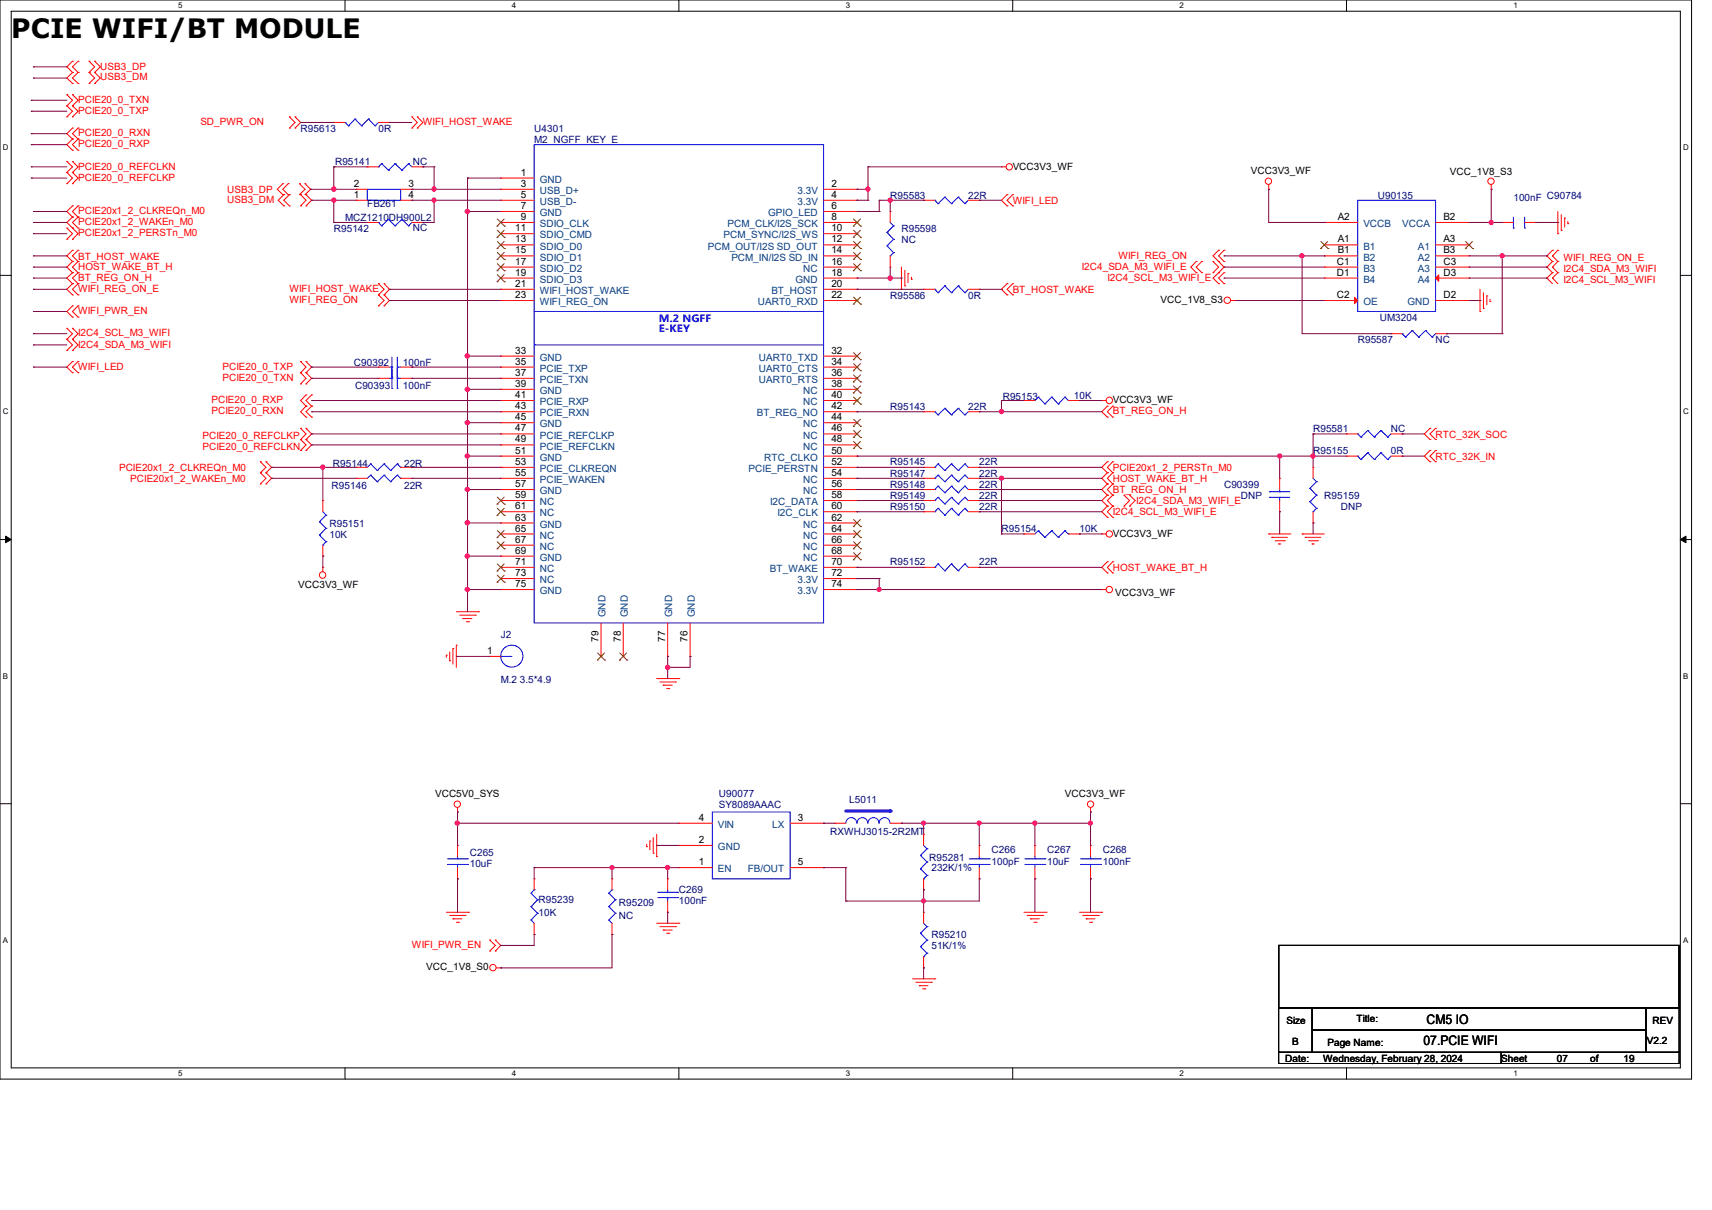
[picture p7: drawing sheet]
<svg xmlns="http://www.w3.org/2000/svg" width="297mm" height="210mm" viewBox="0 0 297 210" stroke-linecap="round" stroke-linejoin="round" font-family="sans-serif">
<defs><g id="words">
<text font-size="4.6" x="1.9" y="6.6">PCIE WIFI/BT MODULE</text>
<g font-size="2.3">
<text x="247.5" y="177.8">CM5 IIIO</text>
<text x="247.5" y="177.8">CM5 O</text>
<text x="246.9" y="181.4">07.PCIE WIFI</text>
</g>
<g font-size="1.7" fill="#f00">
<text x="13.5" y="17.8">PCIE20_0_TXN</text>
<text x="17.4" y="12.1">USB3_DP</text>
<text x="17.4" y="14">USB3_DM</text>
<text x="13.5" y="23.6">PCIE20_0_RXN</text>
<text x="13.5" y="19.8">PCIE20_0_TXP</text>
<text x="34.8" y="21.7">SD_PWR_ON</text>
<text x="73.4" y="21.7">WIFI_HOST_WAKE</text>
<text x="13.5" y="29.4">PCIE20_0_REFCLKN</text>
<text x="13.5" y="25.6">PCIE20_0_RXP</text>
<text x="13.5" y="31.4">PCIE20_0_REFCLKP</text>
<text x="39.4" y="33.5">USB3_DP</text>
<text x="39.4" y="35.2">USB3_DM</text>
<text x="175.7" y="35.4">WIFI_LED</text>
<text x="13.5" y="37.1">PCIE20x1_2_CLKREQn_M0</text>
<text x="13.5" y="39.1">PCIE20x1_2_WAKEn_M0</text>
<text x="13.5" y="41">PCIE20x1_2_PERSTn_M0</text>
<text x="13.5" y="46.8">HOST_WAKE_BT_H</text>
<text x="13.5" y="45">BT_HOST_WAKE</text>
<text x="187.7" y="46.8">I2C4_SDA_M3_WIFI_E</text>
<text x="194" y="44.9">WIFI_REG_ON</text>
<text x="271.2" y="45.3">WIFI_REG_ON_E</text>
<text x="271.2" y="47.2">I2C4_SDA_M3_WIFI</text>
<text x="13.5" y="48.7">BT_REG_ON_H</text>
<text x="13.5" y="50.7">WIFI_REG_ON_E</text>
<text x="50.2" y="52.6">WIFI_REG_ON</text>
<text x="50.2" y="50.7">WIFI_HOST_WAKE</text>
<text x="175.7" y="50.8">BT_HOST_WAKE</text>
<text x="192.1" y="48.7">I2C4_SCL_M3_WIFI_E</text>
<text x="271.2" y="49.1">I2C4_SCL_M3_WIFI</text>
<text x="13.5" y="54.5">WIFI_PWR_EN</text>
<text x="13.5" y="58.4">I2C4_SCL_M3_WIFI</text>
<text x="13.5" y="64.2">WIFI_LED</text>
<text x="13.5" y="60.3">I2C4_SDA_M3_WIFI</text>
<text x="38.6" y="64.2">PCIE20_0_TXP</text>
<text x="36.7" y="70">PCIE20_0_RXP</text>
<text x="36.7" y="71.9">PCIE20_0_RXN</text>
<text x="38.6" y="66.1">PCIE20_0_TXN</text>
<text x="193" y="71.9">BT_REG_ON_H</text>
<text x="35.1" y="76.2">PCIE20_0_REFCLKP</text>
<text x="249" y="75.9">RTC_32K_SOC</text>
<text x="20.7" y="81.7">PCIE20x1_2_CLKREQn_M0</text>
<text x="22.6" y="83.7">PCIE20x1_2_WAKEn_M0</text>
<text x="35.1" y="78.1">PCIE20_0_REFCLKN</text>
<text x="193" y="81.7">PCIE20x1_2_PERSTn_M0</text>
<text x="193" y="83.7">HOST_WAKE_BT_H</text>
<text x="249" y="79.8">RTC_32K_IN</text>
<text x="193" y="85.6">BT_REG_ON_H</text>
<text x="193" y="89.5">I2C4_SCL_M3_WIFI_E</text>
<text x="197.1" y="87.5">I2C4_SDA_M3_WIFI_E</text>
<text x="193" y="99.1">HOST_WAKE_BT_H</text>
<text x="71.5" y="164.5">WIFI_PWR_EN</text>
</g>
<g font-size="1.7" fill="#000080">
<text x="52.2" y="22.9">R95613</text>
<text x="65.7" y="22.9">0R</text>
<text x="92.7" y="22.9">U4301</text>
<text x="58.1" y="28.7">R95141</text>
<text x="71.6" y="28.7">NC</text>
<text x="92.7" y="24.8">M2_NGFF_KEY_E</text>
<text x="63.7" y="36">FB261</text>
<text x="154.4" y="34.5">R95583</text>
<text x="168" y="34.5">22R</text>
<text x="239" y="34.5">U90135</text>
<text x="262.6" y="34.8">100nF C90784</text>
<text x="57.9" y="40.2">R95142</text>
<text x="59.9" y="38.3">MCZ1210DH900L2</text>
<text x="71.6" y="40">NC</text>
<text x="156.4" y="40.2">R95598</text>
<text x="156.4" y="42.2">NC</text>
<text x="154.4" y="51.8">R95586</text>
<text x="168" y="51.8">0R</text>
<text x="235.5" y="59.5">R95587</text>
<text x="239.4" y="55.7">UM3204</text>
<text x="249" y="59.5">NC</text>
<text x="61.4" y="63.6">C90392</text>
<text x="69.9" y="63.6">100nF</text>
<text x="61.6" y="67.4">C90393</text>
<text x="69.9" y="67.4">100nF</text>
<text x="154.4" y="71.1">R95143</text>
<text x="168" y="71.1">22R</text>
<text x="173.9" y="69.4">R95153</text>
<text x="186.3" y="69.2">10K</text>
<text x="227.8" y="75">R95581</text>
<text x="241.3" y="75">NC</text>
<text x="57.7" y="81">R95144</text>
<text x="70.1" y="81">22R</text>
<text x="154.4" y="82.7">R95147</text>
<text x="154.4" y="80.8">R95145</text>
<text x="169.9" y="82.7">22R</text>
<text x="169.9" y="80.8">22R</text>
<text x="227.8" y="78.8">R95155</text>
<text x="241.3" y="78.8">0R</text>
<text x="57.5" y="84.8">R95146</text>
<text x="70.1" y="84.8">22R</text>
<text x="154.4" y="88.5">R95150</text>
<text x="154.4" y="84.6">R95148</text>
<text x="154.4" y="86.6">R95149</text>
<text x="169.9" y="88.5">22R</text>
<text x="169.9" y="84.6">22R</text>
<text x="169.9" y="86.6">22R</text>
<text x="212.3" y="84.6">C90399</text>
<text x="215.3" y="86.6">DNP</text>
<text x="229.7" y="86.6">R95159</text>
<text x="232.6" y="88.5">DNP</text>
<text x="57.1" y="91.4">R95151</text>
<text x="57.1" y="93.3">10K</text>
<text x="173.7" y="92.4">R95154</text>
<text x="187.3" y="92.4">10K</text>
<text x="154.4" y="98.1">R95152</text>
<text x="169.9" y="98.1">22R</text>
<text x="86.9" y="110.7">J2</text>
<text x="86.9" y="118.6">M.2</text>
<text x="90.2" y="118.6">3.5*4.9</text>
<text x="124.7" y="138.3">U90077</text>
<text x="124.7" y="140.2">SY8089AAAC</text>
<text x="147.3" y="139.4">L5011</text>
<text x="81.5" y="148.5">C265</text>
<text x="144" y="144.9">RXWHJ3015-2R2MT</text>
<text x="161.2" y="149.5">R95281</text>
<text x="172" y="148.1">C266</text>
<text x="181.7" y="148.1">C267</text>
<text x="191.3" y="148.1">C268</text>
<text x="81.5" y="150.5">10uF</text>
<text x="117.8" y="154.9">C269</text>
<text x="161.6" y="151.2">232K/1%</text>
<text x="172" y="150.1">100pF</text>
<text x="181.7" y="150.1">10uF</text>
<text x="191.3" y="150.1">100nF</text>
<text x="93.4" y="156.6">R95239</text>
<text x="93.4" y="159">10K</text>
<text x="107.4" y="157.2">R95209</text>
<text x="107.4" y="159.5">NC</text>
<text x="117.8" y="156.8">100nF</text>
<text x="161.6" y="162.8">R95210</text>
<text x="161.6" y="164.8">51K/1%</text>
</g>
<g font-size="1.7">
<text x="175.7" y="29.4">VCC3V3_WF</text>
<text x="61.4" y="34.3">1</text>
<text x="61.4" y="32.4">2</text>
<text x="70.9" y="32.4">3</text>
<text x="70.9" y="34.3">4</text>
<text x="90.3" y="30.5">1</text>
<text x="90.3" y="32.4">3</text>
<text x="90.3" y="34.3">5</text>
<text x="144.2" y="32.4">2</text>
<text x="144.2" y="34.3">4</text>
<text x="217" y="30.2">VCC3V3_WF</text>
<text x="251.5" y="30.4">VCC_1V8_S3</text>
<text x="89.4" y="40.1">11</text>
<text x="90.3" y="36.3">7</text>
<text x="90.3" y="38.2">9</text>
<text x="144.2" y="36.3">6</text>
<text x="144.2" y="38.2">8</text>
<text x="144.2" y="40.1">10</text>
<text x="232.1" y="38.2">A2</text>
<text x="250.4" y="38.2">B2</text>
<text x="89.4" y="42.1">13</text>
<text x="89.4" y="44">15</text>
<text x="89.4" y="45.9">17</text>
<text x="89.4" y="47.8">19</text>
<text x="144.2" y="42.1">12</text>
<text x="144.2" y="44">14</text>
<text x="144.2" y="45.9">16</text>
<text x="144.2" y="47.8">18</text>
<text x="231.9" y="45.9">C1</text>
<text x="231.9" y="47.8">D1</text>
<text x="232.1" y="44">B1</text>
<text x="232.1" y="42.1">A1</text>
<text x="250.4" y="44">B3</text>
<text x="250.4" y="45.9">C3</text>
<text x="250.4" y="47.8">D3</text>
<text x="250.4" y="42.1">A3</text>
<text x="89.4" y="49.8">21</text>
<text x="89.4" y="51.7">23</text>
<text x="144.2" y="49.8">20</text>
<text x="144.2" y="51.7">22</text>
<text x="201.3" y="52.6">VCC_1V8_S3</text>
<text x="231.9" y="51.7">C2</text>
<text x="250.4" y="51.7">D2</text>
<text x="89.4" y="65.2">37</text>
<text x="89.4" y="63.3">35</text>
<text x="89.4" y="61.4">33</text>
<text x="144.2" y="61.4">32</text>
<text x="144.2" y="63.3">34</text>
<text x="144.2" y="65.2">36</text>
<text x="89.4" y="67.1">39</text>
<text x="89.4" y="69.1">41</text>
<text x="89.4" y="71">43</text>
<text x="144.2" y="67.1">38</text>
<text x="144.2" y="69.1">40</text>
<text x="144.2" y="71">42</text>
<text x="193" y="70">VCC3V3_WF</text>
<text x="89.4" y="72.9">45</text>
<text x="89.4" y="74.9">47</text>
<text x="89.4" y="76.8">49</text>
<text x="144.2" y="72.9">44</text>
<text x="144.2" y="74.9">46</text>
<text x="144.2" y="76.8">48</text>
<text x="89.4" y="78.7">51</text>
<text x="89.4" y="80.7">53</text>
<text x="89.4" y="82.6">55</text>
<text x="144.2" y="78.7">50</text>
<text x="144.2" y="80.7">52</text>
<text x="144.2" y="82.6">54</text>
<text x="89.4" y="84.5">57</text>
<text x="89.4" y="88.4">61</text>
<text x="89.4" y="86.4">59</text>
<text x="144.2" y="84.5">56</text>
<text x="144.2" y="86.4">58</text>
<text x="144.2" y="88.4">60</text>
<text x="89.4" y="94.2">67</text>
<text x="89.4" y="92.2">65</text>
<text x="89.4" y="90.3">63</text>
<text x="144.2" y="94.2">66</text>
<text x="144.2" y="92.2">64</text>
<text x="144.2" y="90.3">62</text>
<text x="193" y="93.1">VCC3V3_WF</text>
<text x="89.4" y="96.1">69</text>
<text x="89.4" y="98">71</text>
<text x="89.4" y="101.9">75</text>
<text x="89.4" y="100">73</text>
<text x="144.2" y="96.1">68</text>
<text x="144.2" y="98">70</text>
<text x="144.2" y="100">72</text>
<text x="144.2" y="101.9">74</text>
<text x="51.7" y="102">VCC3V3_WF</text>
<text x="193.5" y="103.4">VCC3V3_WF</text>
<text x="84.5" y="113.5">1</text>
<text x="103.8" y="111.4" transform="rotate(-90 103.8 111.4)">79</text>
<text x="107.7" y="111.4" transform="rotate(-90 107.7 111.4)">78</text>
<text x="115.4" y="111.4" transform="rotate(-90 115.4 111.4)">77</text>
<text x="119.3" y="111.4" transform="rotate(-90 119.3 111.4)">76</text>
<text x="75.5" y="138.3">VCC5V0_SYS</text>
<text x="121.2" y="142.5">4</text>
<text x="138.4" y="142.5">3</text>
<text x="184.7" y="138.3">VCC3V3_WF</text>
<text x="121.2" y="146.3">2</text>
<text x="121.2" y="150.2">1</text>
<text x="138.4" y="150.2">5</text>
<text x="74" y="168.4">VCC_1V8_S0</text>
<text x="223.2" y="177.7">Size</text>
<text x="235.3" y="177.3">Title:</text>
<text x="286.7" y="177.7">REV</text>
<text x="223" y="184.2">Date:</text>
<text x="224.2" y="181.4">B</text>
<text x="229.5" y="184.2">Wednesday, February 28, 2024</text>
<text x="230.3" y="181.5">Page Name:</text>
<text x="260.4" y="184.2">Sheet</text>
<text x="270.1" y="184.2">07</text>
<text x="275.9" y="184.2">of</text>
<text x="281.6" y="184.2">19</text>
<text x="285.7" y="181.1">V2.2</text>
</g>
<g font-size="1.7" fill="#004080">
<text x="93.6" y="31.7">GND</text>
<text x="93.6" y="33.7">USB_D+</text>
<text x="93.6" y="35.6">USB_D-</text>
<text x="138.3" y="33.7">3.3V</text>
<text x="138.3" y="35.6">3.3V</text>
<text x="93.6" y="37.5">GND</text>
<text x="93.6" y="39.4">SDIO_CLK</text>
<text x="93.6" y="41.4">SDIO_CMD</text>
<text x="125.5" y="41.4">PCM_SYNC/I2S_WS</text>
<text x="126.2" y="39.4">PCM_CLK/I2S_SCK</text>
<text x="133.3" y="37.5">GPIO_LED</text>
<text x="236.5" y="39.4">VCCB</text>
<text x="243.2" y="39.4">VCCA</text>
<text x="93.6" y="43.3">SDIO_D0</text>
<text x="93.6" y="45.2">SDIO_D1</text>
<text x="93.6" y="47.2">SDIO_D2</text>
<text x="122.8" y="43.3">PCM_OUT/I2S SD_OUT</text>
<text x="126.9" y="45.2">PCM_IN/I2S SD_IN</text>
<text x="139.4" y="47.2">NC</text>
<text x="236.5" y="45.2">B2</text>
<text x="236.5" y="47.2">B3</text>
<text x="236.5" y="43.3">B1</text>
<text x="246" y="45.2">A2</text>
<text x="246" y="47.2">A3</text>
<text x="246" y="43.3">A1</text>
<text x="93.6" y="49.1">SDIO_D3</text>
<text x="93.6" y="51">WIFI_HOST_WAKE</text>
<text x="93.6" y="53">WIFI_REG_ON</text>
<text x="131.5" y="53">UART0_RXD</text>
<text x="133.8" y="51">BT_HOST</text>
<text x="138" y="49.1">GND</text>
<text x="236.5" y="49.1">B4</text>
<text x="236.5" y="53">OE</text>
<text x="244.2" y="53">GND</text>
<text x="246" y="49.1">A4</text>
<text x="93.6" y="64.5">PCIE_TXP</text>
<text x="93.6" y="62.6">GND</text>
<text x="131.7" y="62.6">UART0_TXD</text>
<text x="131.7" y="64.5">UART0_CTS</text>
<text x="93.6" y="68.4">GND</text>
<text x="93.6" y="66.5">PCIE_TXN</text>
<text x="93.6" y="70.3">PCIE_RXP</text>
<text x="131.7" y="66.5">UART0_RTS</text>
<text x="139.4" y="68.4">NC</text>
<text x="139.4" y="70.3">NC</text>
<text x="93.6" y="72.3">PCIE_RXN</text>
<text x="93.6" y="74.2">GND</text>
<text x="93.6" y="76.1">PCIE_REFCLKP</text>
<text x="131.3" y="72.3">BT_REG_NO</text>
<text x="139.4" y="74.2">NC</text>
<text x="139.4" y="76.1">NC</text>
<text x="93.6" y="78">PCIE_REFCLKN</text>
<text x="93.6" y="80">GND</text>
<text x="93.6" y="81.9">PCIE_CLKREQN</text>
<text x="93.6" y="83.8">PCIE_WAKEN</text>
<text x="129.9" y="81.9">PCIE_PERSTN</text>
<text x="132.5" y="80">RTC_CLKO</text>
<text x="139.4" y="78">NC</text>
<text x="139.4" y="83.8">NC</text>
<text x="93.6" y="85.8">GND</text>
<text x="93.6" y="89.6">NC</text>
<text x="93.6" y="87.7">NC</text>
<text x="133.6" y="87.7">I2C_DATA</text>
<text x="134.9" y="89.6">I2C_CLK</text>
<text x="139.4" y="85.8">NC</text>
<text x="93.6" y="95.4">NC</text>
<text x="93.6" y="93.5">NC</text>
<text x="93.6" y="91.6">GND</text>
<text x="139.4" y="95.4">NC</text>
<text x="139.4" y="93.5">NC</text>
<text x="139.4" y="91.6">NC</text>
<text x="93.6" y="97.3">GND</text>
<text x="93.6" y="99.3">NC</text>
<text x="93.6" y="101.2">NC</text>
<text x="133.6" y="99.3">BT_WAKE</text>
<text x="138.3" y="101.2">3.3V</text>
<text x="139.4" y="97.3">NC</text>
<text x="93.6" y="103.1">GND</text>
<text x="105.1" y="107.1" transform="rotate(-90 105.1 107.1)">GND</text>
<text x="108.9" y="107.1" transform="rotate(-90 108.9 107.1)">GND</text>
<text x="116.6" y="107.1" transform="rotate(-90 116.6 107.1)">GND</text>
<text x="120.5" y="107.1" transform="rotate(-90 120.5 107.1)">GND</text>
<text x="138.3" y="103.1">3.3V</text>
<text x="124.5" y="143.7">VIN</text>
<text x="134" y="143.7">LX</text>
<text x="124.5" y="147.5">GND</text>
<text x="124.5" y="151.4">EN</text>
<text x="129.7" y="151.4">FB/OUT</text>
</g>
<g font-size="1.7" fill="#00f">
<text x="114.3" y="55.9">M.2 NGFF</text>
<text x="114.3" y="57.6">E-KEY</text>
</g>
<g font-size="1.4">
<text x="30.9" y="1.4">5</text>
<text x="88.8" y="1.4">4</text>
<text x="146.7" y="1.4">3</text>
<text x="204.6" y="1.4">2</text>
<text x="262.6" y="1.4">1</text>
<text x=".5" y="26.1">D</text>
<text x="292" y="26.1">D</text>
<text x=".5" y="71.9">C</text>
<text x="292" y="71.9">C</text>
<text x=".5" y="117.8">B</text>
<text x="292" y="117.8">B</text>
<text x=".5" y="163.6">A</text>
<text x="292" y="163.6">A</text>
<text x="30.9" y="186.8">5</text>
<text x="88.8" y="186.8">4</text>
<text x="146.7" y="186.8">3</text>
<text x="204.6" y="186.8">2</text>
<text x="262.6" y="186.8">1</text>
</g>
</g></defs>
<g fill="none" stroke="#000" stroke-width=".17">
<path d="M0 0h293.5v187.3h-293.5zM1.9 1.9h289.6v183.4h-289.6zM59.9 0v1.9M117.8 0v1.9M175.7 0v1.9M233.6 0v1.9M0 47.8h1.9M291.5 47.8h2M0 93.6h1.9M1 93l.9 .6-.9 .6zM291.5 93.6l1-.6v1.2zM291.5 93.6h2"/>
<path d="M0 139.5h1.9M291.5 139.5h2M221.8 164.1h69.5v10.8h-69.5zM221.8 174.9h5.8v7.7h-5.8zM227.6 174.9h57.9v3.9h-57.9zM227.6 178.8h57.9v3.8h-57.9zM285.5 174.9h5.8v7.7h-5.8zM59.9 185.3v2M117.8 185.3v2M175.7 185.3v2M221.8 182.6h38.6v2h-38.6zM233.6 185.3v2"/>
<path d="M260.4 182.6h30.9v2h-30.9z"/>
</g>
<path d="M1 93l.9 .6-.9 .6zM291.5 93.6l1-.6v1.2z" fill="#000"/>
<g fill="none" stroke="#f00" stroke-width=".17">
<path d="M11.6 18.4h.1M11.6 16.4h.1M11.6 18.4l1 .9-1 1M11.6 16.4l1 1-1 1M12.6 10.6h.1M12.6 12.6h.1M12.6 14.5h.1M12.6 18.4h.1M12.6 16.4h.1M12.6 10.6l-1 1 1 1M12.6 12.6l-1 .9 1 1M12.6 18.4l.9 .9-.9 1"/>
<path d="M12.6 16.4l.9 1-.9 1M13.5 12.6h.1M13.5 10.6h.1M13.5 14.5h.1M13.5 10.6l-.9 1 .9 1M13.5 12.6l-.9 .9 .9 1M15.5 12.6h.1M15.5 10.6h.1M15.5 14.5h.1M15.5 10.6l.9 1-.9 1M15.5 12.6l.9 .9-.9 1M16.4 12.6h.1"/>
<path d="M16.4 10.6h.1M16.4 14.5h.1M16.4 10.6l1 1-1 1M16.4 12.6l1 .9-1 1M11.6 29.9h.1M11.6 31.9h.1M11.6 28h.1M11.6 20.3h.1M11.6 39.6h.1M11.6 29.9l1 1-1 1M11.6 28l1 1-1 .9M11.6 39.6l1 1-1 .9"/>
<path d="M12.6 29.9h.1M12.6 31.9h.1M12.6 28h.1M12.6 26.1h.1M12.6 24.1h.1M12.6 22.2h.1M12.6 20.3h.1M12.6 35.7h.1M12.6 37.7h.1M12.6 39.6h.1M12.6 29.9l.9 1-.9 1M12.6 28l.9 1-.9 .9"/>
<path d="M12.6 24.1l-1 1 1 1M12.6 22.2l-1 1 1 .9M12.6 35.7l-1 1 1 1M12.6 37.7l-1 .9 1.9 2-.9 .9M13.5 24.1h.1M13.5 26.1h.1M13.5 22.2h.1M13.5 37.7h.1M13.5 35.7h.1M13.5 39.6h.1M13.5 24.1l-.9 1 .9 1M13.5 22.2l-.9 1 .9 .9"/>
<path d="M13.5 35.7l-.9 1 .9 1M13.5 37.7l-.9 .9 .9 1M49.1 31.9h.1M49.1 33.8h.1M49.1 31.9l-1 1 1 .9M49.2 33.8h.1M49.2 35.7h.1M49.2 33.8l-.9 1 .9 .9M50 31.9h.1M50 33.8h.1M50 31.9l-.9 1 .9 .9M50.2 33.8h.1"/>
<path d="M50.2 35.7h.1M50.2 22.2h.1M50.2 20.3h.1M50.2 33.8l-1 1 1 .9M50.2 20.3l1 1-1 .9M51.2 20.3h.1M51.2 22.2h.1M51.2 20.3l1 1-1 .9M51.9 31.9h.1M51.9 33.8h.1M51.9 31.9l1 1-1 .9M52.2 33.8h.1"/>
<path d="M52.2 35.7h.1M52.2 33.8l.9 1-.9 .9M52.9 33.8h.1M52.9 31.9h.1M52.9 31.9l1 1-1 .9M53.1 35.7h.1M53.1 33.8h.1M53.1 33.8l1 1-1 .9M71.5 22.2h.1M71.5 20.3h.1M71.5 20.3l.9 1-.9 .9M72.4 22.2h.1"/>
<path d="M72.4 20.3h.1M72.4 20.3l1 1-1 .9M154.4 36.7h.1M154.4 36.7v1.9M173.7 29h.1M173.7 29h.8M174.7 35.7h.1M174.7 33.8h.1M174.7 33.8l-1 1 1 .9M175.7 33.8h.1M175.7 35.7h.1M175.7 33.8l-1 1 1 .9"/>
<path d="M220.1 32.9h.1M220.1 32v.9M258.7 32.9h.1M258.7 32v.9M270.3 36.7v3.9M270.8 40h.1M270.8 37.3v2.7M271.4 37.8h.1M271.4 37.8v1.6M272 38.8h.1M272 38.4v.4M11.6 41.5h.1"/>
<path d="M11.6 58.9h.1M11.6 57h.1M11.6 58.9l1 1-1 .9M11.6 57l1 .9-1 1M12.6 41.5h.1M12.6 47.3h.1M12.6 49.2h.1M12.6 45.4h.1M12.6 55h.1M12.6 53.1h.1M12.6 58.9h.1M12.6 57h.1"/>
<path d="M12.6 51.2h.1M12.6 43.4h.1M12.6 47.3l-1 1 1 .9M12.6 45.4l-1 1 1 .9M12.6 53.1l-1 1 1 .9M12.6 58.9l.9 1-.9 .9M12.6 57l.9 .9-.9 1M12.6 49.2l-1 1 1 1M12.6 43.4l-1 1 1 1M13.5 49.2h.1M13.5 47.3h.1M13.5 45.4h.1"/>
<path d="M13.5 53.1h.1M13.5 55h.1M13.5 51.2h.1M13.5 43.4h.1M13.5 47.3l-.9 1 .9 .9M13.5 45.4l-.9 1 .9 .9M13.5 53.1l-.9 1 .9 .9M13.5 49.2l-.9 1 .9 1M13.5 43.4l-.9 1 .9 1M65.7 53.1h.1M65.7 51.2h.1M65.7 49.2h.1"/>
<path d="M65.7 51.2l.9 1-.9 .9M65.7 49.2l.9 1-.9 1M66.6 51.2h.1M66.6 53.1h.1M66.6 49.2h.1M66.6 51.2l1 1-1 .9M66.6 49.2l1 1-1 1M154.4 46.4h.1M154.4 44.4v2M156.4 50.2h.1M156.4 46.4v3.8M157 49.6h.1"/>
<path d="M157 46.9v2.7M157.5 47.5h.1M157.5 47.5v1.6M158.1 48.5h.1M158.1 48.1v.4M174.7 51.2h.1M174.7 49.2h.1M174.7 49.2l-1 1 1 1M175.7 49.2h.1M175.7 51.2h.1M175.7 49.2l-1 1 1 1M207.5 45.4h.1"/>
<path d="M207.5 47.3h.1M207.5 45.4l-.9 1 .9 .9M208.5 45.4h.1M208.5 47.3h.1M208.5 45.4l-1 1 1 .9M210.4 45.4h.1M210.4 47.3h.1M210.4 45.4l1 1-1 .9M211.4 45.4h.1M211.4 43.4h.1M211.4 47.3h.1M211.4 49.2h.1"/>
<path d="M211.4 43.4l-1 1 1 1M211.4 45.4l.9 1-.9 .9M211.4 47.3l-1 1 1 .9M212.3 45.4h.1M212.3 43.4h.1M212.3 49.2h.1M212.3 47.3h.1M212.3 43.4l-.9 1 .9 1M212.3 47.3l-.9 1 .9 .9M213.5 52.2h.8M214.3 52.2h.1M256.8 54.1h.1"/>
<path d="M256.8 50.2v3.9M257.3 53.5h.1M257.3 50.8v2.7M257.9 51.4h.1M257.9 51.4v1.5M258.5 52.3h.1M258.5 51.9v.4M268.4 44.4h.1M268.4 48.3h.1M268.4 46.4h.1M268.4 44.4l.9 1M268.4 48.3l.9 .9"/>
<path d="M268.4 46.4l.9 .9M269.3 44.4h.1M269.3 43.4h.1M269.3 48.3h.1M269.3 47.3h.1M269.3 46.4h.1M269.3 45.4h.1M269.3 44.4l1 1M269.3 43.4l-.9 1M269.3 48.3l1 .9M269.3 47.3l-.9 1M269.3 46.4l1 .9"/>
<path d="M269.3 45.4l-.9 1M270.3 40.6h.1M270.3 43.4h.1M270.3 47.3h.1M270.3 45.4h.1M270.3 43.4l-1 1M270.3 47.3l-1 1M270.3 45.4l-1 1M11.6 60.8h.1M12.6 64.7h.1M12.6 62.7h.1M12.6 60.8h.1"/>
<path d="M12.6 62.7l-1 1 1 1M13.5 62.7h.1M13.5 64.7h.1M13.5 62.7l-.9 1 .9 1M52.2 64.7h.1M52.2 62.7h.1M52.2 66.6h.1M52.2 76.3h.1M52.2 74.3h.1M52.2 78.2h.1M52.2 62.7l.9 1-.9 1M52.2 64.7l.9 1-.9 .9"/>
<path d="M52.2 74.3l.9 1-.9 1M52.2 76.3l.9 .9-.9 1M53.1 62.7h.1M53.1 64.7h.1M53.1 66.6h.1M53.1 70.5h.1M53.1 68.5h.1M53.1 72.4h.1M53.1 74.3h.1M53.1 76.3h.1M53.1 78.2h.1M53.1 62.7l1 1-1 1"/>
<path d="M53.1 64.7l1 1-1 .9M53.1 68.5l-.9 1 .9 1M53.1 70.5l-.9 1 .9 .9M53.1 74.3l1 1-1 1M53.1 76.3l1 .9-1 1M54.1 70.5h.1M54.1 68.5h.1M54.1 72.4h.1M54.1 68.5l-1 1 1 1M54.1 70.5l-1 1 1 .9M65.7 63.7h.1M65.7 63.7h1.9"/>
<path d="M69.5 63.7h2M71.5 63.7h.1M191.1 69.5h.1M191.1 69.5h.8M192.1 70.5h.1M192.1 72.4h.1M192.1 70.5l-1 1 1 .9M193 72.4h.1M193 70.5h.1M193 70.5l-.9 1 .9 .9M233.6 79.2h.1M233.6 75.3h.1"/>
<path d="M233.6 79.2h1.9M233.6 75.3h1.9M241.3 79.2h1.9M241.3 75.3h1.9M243.2 79.2h.1M243.2 75.3h.1M248.1 78.2h.1M248.1 74.3h.1M248.1 76.3h.1M248.1 78.2l-1 1 1 .9M248.1 74.3l-1 1 1 1M249 78.2h.1"/>
<path d="M249 76.3h.1M249 74.3h.1M249 78.2l-.9 1 .9 .9M249 74.3l-.9 1 .9 1M45.2 82h.1M45.2 80.1h.1M45.2 84h.1M45.2 80.1l.9 1-.9 .9M45.2 82l.9 1-.9 1M46.1 80.1h.1M46.1 82h.1M46.1 84h.1"/>
<path d="M46.1 80.1l1 1-1 .9M46.1 82l1 1-1 1M56 98.5h.1M56 98.5v.7M61.8 83h.1M61.8 81.1h.1M61.8 83h1.9M61.8 81.1h1.9M69.5 83h2M69.5 81.1h2M71.5 83h.1M71.5 81.1h.1"/>
<path d="M160.2 98.5h.1M160.2 88.8h.1M160.2 85h.1M160.2 98.5h2M160.2 88.8h2M160.2 85h2M168 98.5h1.9M168 88.8h1.9M168 85h1.9M169.9 98.5h.1M169.9 88.8h.1M169.9 85h.1"/>
<path d="M191.1 92.7h.1M191.1 92.7h.8M192.1 80.1h.1M192.1 82h.1M192.1 84h.1M192.1 85.9h.1M192.1 87.8h.1M192.1 89.8h.1M192.1 97.5h.1M192.1 99.4h.1M192.1 80.1l-1 1 1 .9M192.1 82l-1 1 1 1"/>
<path d="M192.1 84l-1 1 1 .9M192.1 85.9l-1 1 1 .9M192.1 87.8l-1 1 1 1M192.1 97.5l-1 1 1 .9M193 82h.1M193 80.1h.1M193 84h.1M193 85.9h.1M193 87.8h.1M193 89.8h.1M193 99.4h.1M193 97.5h.1"/>
<path d="M193 80.1l-.9 1 .9 .9M193 82l-.9 1 .9 1M193 84l-.9 1 .9 .9M193 85.9l-.9 1 .9 .9M193 87.8l-.9 1 .9 1M193 97.5l-.9 1 .9 .9M195 87.8h.1M195 85.9h.1M195 85.9l1 1-1 .9M196 87.8h.1M196 85.9h.1M196 85.9l.9 1-.9 .9"/>
<path d="M220.1 92.7h.1M220.1 92.7h3.8M220.6 93.3h.1M220.6 93.3h2.8M221.2 93.9h1.6M221.8 94.4h.1M221.8 94.4h.4M222.8 93.9h.1M225.9 92.7h.1M225.9 92.7h3.8M226.4 93.3h.1M226.4 93.3h2.8"/>
<path d="M227 93.9h1.6M227.6 94.4h.1M227.6 94.4h.4M228.6 93.9h.1M248.1 80.1h.1M249 80.1h.1M77.4 113.7h.1M77.4 113.7v.4M78 114.7h.1M78 113.2v1.5M78.6 112.6h.1M78.6 112.6v2.7"/>
<path d="M79.2 112h.1M79.2 106.2h3.8M79.2 112v3.8M79.8 106.8h2.7M80.3 107.4h.1M80.3 107.4h1.6M80.9 107.9h.4M81.3 107.9h.1M82.5 106.8h.1M83 106.2h.1M113.9 117.8h3.9M114.5 118.4h2.7"/>
<path d="M115.1 118.9h.1M115.1 118.9h1.5M115.7 119.5h.3M116 119.5h.1M117.2 118.4h.1M117.8 117.8h.1M191.1 102.3h.1M191.1 102.3h.8M77.4 158.3h3.9M78 158.9h2.7M78.6 159.5h.1M78.6 159.5h1.5"/>
<path d="M79.4 140.9h.1M79.4 140.2v.7M80.7 158.9h.1M81.3 158.3h.1M106.2 152.5h.1M106.2 152.5v1.9M112.2 146.9h.1M112.2 146.5v.4M112.7 146h.1M112.7 146v1.5M113.3 148.1h.1M113.3 145.4v2.7"/>
<path d="M113.9 148.7h.1M113.9 144.8v3.9M177.6 158.3h3.9M178.2 158.9h2.7M178.8 159.5h.1M178.8 159.5h1.5M179.5 146.7h.1M179.5 152.5h.1M179.5 146.7v2M179.5 150.6v1.9M180.9 158.9h.1M181.5 158.3h.1"/>
<path d="M187.3 158.3h3.8M187.8 158.9h2.7M188.4 159.5h.1M188.4 159.5h1.5M189.2 140.9h.1M189.2 140.2v.7M190.5 158.9h.1M191.1 158.3h.1M79.2 160.1h.3M79.5 160.1h.1M85 165.1h.1M85 163.2h.1"/>
<path d="M85 163.2l.9 .9-.9 1M85.9 163.2h.1M85.9 165.1h.1M85.9 163.2l1 .9-1 1M86.1 168h.8M86.9 168h.1M106.2 162.2h.1M106.2 160.2v2M113.9 160.2h3.9M114.5 160.8h2.7M115.1 161.4h.1M115.1 161.4h1.5"/>
<path d="M115.7 162h.3M116 162h.1M117.2 160.8h.1M117.8 160.2h.1M158.3 169.9h3.9M158.9 170.5h2.7M159.5 171.1h.1M159.5 171.1h1.5M160.1 171.6h.3M160.4 171.6h.1M161.6 170.5h.1M162.2 169.9h.1"/>
<path d="M179.4 160.1h.3M179.7 160.1h.1M189 160.1h.4M189.4 160.1h.1"/>
<circle cx="175.1" cy="29" r=".55"/>
<circle cx="220" cy="31.5" r=".55"/>
<circle cx="258.7" cy="31.5" r=".55"/>
<circle cx="212.9" cy="52.1" r=".56"/>
<circle cx="192.4" cy="69.5" r=".56"/>
<circle cx="56" cy="99.8" r=".56"/>
<circle cx="192.4" cy="92.7" r=".55"/>
<circle cx="192.4" cy="102.3" r=".55"/>
<circle cx="79.3" cy="139.6" r=".55"/>
<circle cx="189.2" cy="139.6" r=".55"/>
<circle cx="85.5" cy="167.9" r=".55"/>
</g>
<g fill="none" stroke="#00f" stroke-width=".17">
<path d="M154.4 38.6l.6 .6M155 39.2h.1M155 39.2l-1.1 1.1M153.9 40.3h.1M153.9 42.7h.1M153.9 40.3l1.1 1.2M153.9 42.7l1.1 1.2M154.4 44.4h.1M155 41.5h.1M155 43.9h.1M155 41.5l-1.1 1.2M155 43.9l-.6 .5"/>
<path d="M67.6 63.7h.4M68 63.7h.1M68 65.4h.1M68 62v3.4M68.9 65.4h.1M68.9 63.7h.1M68.9 63.7h.6M68.9 62v3.4M235.5 79.2h.1M235.5 75.3h.1M235.5 79.2l.6 .6M235.5 75.3l.6 .6"/>
<path d="M236.1 79.8h.1M236.1 75.9h.1M237.3 78.6h.1M237.3 74.7h.1M237.3 78.6l1.1 1.2M237.3 78.6l-1.2 1.2M237.3 74.7l1.1 1.2M237.3 74.7l-1.2 1.2M238.4 79.8h.1M238.4 75.9h.1M239.6 78.6h.1M239.6 74.7h.1"/>
<path d="M239.6 78.6l1.1 1.2M239.6 78.6l-1.2 1.2M239.6 74.7l1.1 1.2M239.6 74.7l-1.2 1.2M240.7 79.8h.1M240.7 75.9h.1M241.3 79.2l-.6 .6M241.3 75.3l-.6 .6M64.3 82.5h.1M64.3 80.5h.1M64.3 82.5l-.6 .5M64.3 82.5l1.1 1.1"/>
<path d="M64.3 80.5l-.6 .6M64.3 80.5l1.1 1.2M65.4 83.6h.1M65.4 81.7h.1M66.6 82.5h.1M66.6 80.5h.1M66.6 82.5l-1.2 1.1M66.6 82.5l1.2 1.1M66.6 80.5l-1.2 1.2M66.6 80.5l1.2 1.2M67.8 83.6h.1M67.8 81.7h.1"/>
<path d="M68.9 82.5h.1M68.9 80.5h.1M68.9 82.5l-1.1 1.1M68.9 82.5l.6 .5M68.9 80.5l-1.1 1.2M68.9 80.5l.6 .6M69.5 83h.1M69.5 81.1h.1M162.2 98.5h.1M162.2 88.8h.1M162.2 85h.1M162.7 97.9h.1"/>
<path d="M162.7 88.2h.1M162.7 84.4h.1M162.7 97.9l1.2 1.2M162.7 97.9l-.5 .6M162.7 88.2l1.2 1.2M162.7 88.2l-.5 .6M162.7 84.4l1.2 1.1M162.7 84.4l-.5 .6M163.9 99.1h.1M163.9 89.4h.1M163.9 85.5h.1M165.1 97.9h.1"/>
<path d="M165.1 88.2h.1M165.1 84.4h.1M165.1 97.9l1.1 1.2M165.1 97.9l-1.2 1.2M165.1 88.2l1.1 1.2M165.1 88.2l-1.2 1.2M165.1 84.4l1.1 1.1M165.1 84.4l-1.2 1.1M166.2 99.1h.1M166.2 89.4h.1M166.2 85.5h.1M167.4 97.9h.1"/>
<path d="M167.4 88.2h.1M167.4 84.4h.1M167.4 97.9l.6 .6M167.4 97.9l-1.2 1.2M167.4 88.2l.6 .6M167.4 88.2l-1.2 1.2M167.4 84.4l.6 .6M167.4 84.4l-1.2 1.1M105.6 159.7h.1M105.6 157.4h.1M105.6 155h.1M105.6 159.7l.6 .5"/>
<path d="M105.6 157.4l1.2 1.1M105.6 155l1.2 1.2M106.2 154.4h.1M106.2 154.4l-.6 .6M106.8 158.5h.1M106.8 156.2h.1M106.8 158.5l-1.2 1.2M106.8 156.2l-1.2 1.2M146.7 142.9a.95 .95 0 0 1 1-1 .95 .95 0 0 1 .9 1M148.7 142.9a.93 .93 0 0 1 .9-1 .93 .93 0 0 1 .9 1M150.6 142.9a.95 .95 0 0 1 .9-1 .95 .95 0 0 1 1 1M152.5 142.9a.93 .93 0 0 1 1-1 .93 .93 0 0 1 .9 1"/>
<path d="M177.8 150h3.5M177.8 149.1h3.5M179.5 149.1h.1M179.5 150h.1M179.5 148.7v.4M179.5 150v.6M181.3 150h.1M181.3 149.1h.1"/>
</g>
<path d="M146.7 140.8h7.7" fill="none" stroke="#00f" stroke-width=".55"/>
<circle cx="154.4" cy="140.8" r=".28" fill="#00f"/>
<g fill="none" stroke="#f00" stroke-width=".17">
<path d="M61.8 34.8h.1M61.8 32.9h.1M61.8 32.9h1.9M61.8 34.8h1.9M69.5 32.9h2M69.5 34.8h2M71.5 32.9h.1M71.5 34.8h.1M86.9 30.9h.1M86.9 32.9h.1M86.9 34.8h.1M86.9 36.7h.1"/>
<path d="M86.9 38.6h.1M86.9 30.9h5.8M86.9 32.9h5.8M86.9 34.8h5.8M86.9 36.7h5.8M86.9 38.6h5.8M142.9 32.9h5.8M142.9 34.8h5.8M142.9 36.7h5.8M142.9 38.6h5.8M148.7 32.9h.1M148.7 34.8h.1"/>
<path d="M148.7 36.7h.1M148.7 38.6h.1M160.2 34.8h.1M160.2 34.8h2M168 34.8h1.9M169.9 34.8h.1M86.9 40.6h.1M86.9 42.5h.1M86.9 44.4h.1M86.9 46.4h.1M86.9 48.3h.1M86.9 50.2h.1"/>
<path d="M86.9 52.2h.1M86.9 40.6h5.8M86.9 42.5h5.8M86.9 44.4h5.8M86.9 46.4h5.8M86.9 48.3h5.8M86.9 50.2h5.8M86.9 52.2h5.8M142.9 40.6h5.8M142.9 42.5h5.8M142.9 44.4h5.8M142.9 46.4h5.8"/>
<path d="M142.9 48.3h5.8M142.9 50.2h5.8M142.9 52.2h5.8M148.7 40.6h.1M148.7 42.5h.1M148.7 44.4h.1M148.7 46.4h.1M148.7 48.3h.1M148.7 50.2h.1M148.7 52.2h.1M241.3 57.9h.1M241.3 57.9h1.9"/>
<path d="M249 57.9h2M249 44.4h5.8M249 46.4h5.8M251 57.9h.1M254.8 44.4h.1M254.8 46.4h.1M65.7 65.7h.1M65.7 65.7h1.9M69.5 65.7h2M71.5 65.7h.1M86.9 67.6h.1M86.9 65.7h.1"/>
<path d="M86.9 69.5h.1M86.9 63.7h.1M86.9 61.8h.1M86.9 71.5h.1M86.9 73.4h.1M86.9 75.3h.1M86.9 77.2h.1M86.9 79.2h.1M86.9 61.8h5.8M86.9 63.7h5.8M86.9 65.7h5.8M86.9 67.6h5.8"/>
<path d="M86.9 69.5h5.8M86.9 71.5h5.8M86.9 73.4h5.8M86.9 75.3h5.8M86.9 77.2h5.8M86.9 79.2h5.8M142.9 61.8h5.8M142.9 63.7h5.8M142.9 65.7h5.8M142.9 67.6h5.8M142.9 69.5h5.8M142.9 71.5h5.8"/>
<path d="M142.9 73.4h5.8M142.9 75.3h5.8M142.9 77.2h5.8M142.9 79.2h5.8M148.7 61.8h.1M148.7 63.7h.1M148.7 65.7h.1M148.7 67.6h.1M148.7 69.5h.1M148.7 71.5h.1M148.7 73.4h.1M148.7 75.3h.1"/>
<path d="M148.7 77.2h.1M148.7 79.2h.1M160.2 71.5h.1M160.2 71.5h2M168 71.5h1.9M169.9 71.5h.1M56 86.9h.1M56 96.5h.1M56 86.9v1.9M56 94.6v1.9M86.9 81.1h.1M86.9 83h.1"/>
<path d="M86.9 85h.1M86.9 94.6h.1M86.9 96.5h.1M86.9 98.5h.1M86.9 92.7h.1M86.9 90.8h.1M86.9 88.8h.1M86.9 86.9h.1M86.9 81.1h5.8M86.9 83h5.8M86.9 85h5.8M86.9 86.9h5.8"/>
<path d="M86.9 94.6h5.8M86.9 96.5h5.8M86.9 98.5h5.8M86.9 92.7h5.8M86.9 90.8h5.8M86.9 88.8h5.8M142.9 81.1h5.8M142.9 83h5.8M142.9 85h5.8M142.9 86.9h5.8M142.9 94.6h5.8M142.9 96.5h5.8"/>
<path d="M142.9 98.5h5.8M142.9 92.7h5.8M142.9 90.8h5.8M142.9 88.8h5.8M148.7 81.1h.1M148.7 83h.1M148.7 85h.1M148.7 86.9h.1M148.7 96.5h.1M148.7 98.5h.1M148.7 94.6h.1M148.7 92.7h.1"/>
<path d="M148.7 90.8h.1M148.7 88.8h.1M85 113.9h.1M85 113.9h1.9M86.9 102.3h.1M86.9 100.4h.1M86.9 100.4h5.8M86.9 102.3h5.8M104.3 113.9h.1M104.3 108.1v5.8M108.1 113.9h.1M108.1 108.1v5.8"/>
<path d="M115.8 113.9h.1M115.8 108.1v5.8M119.7 113.9h.1M119.7 108.1v5.8M142.9 100.4h5.8M142.9 102.3h5.8M148.7 100.4h.1M148.7 102.3h.1M115.8 152.5h.1M115.8 158.3h.1M115.8 152.5v1.9M115.8 156.4v1.9"/>
<path d="M144.8 142.9h.1M144.8 142.9h1.9M154.4 142.9h2M156.4 142.9h.1M160.2 144.8h.1M160.2 154.4h.1M160.2 158.3h.1M160.2 144.8v1.9M160.2 152.5v1.9M160.2 158.3v1.9M189.2 146.7h.1M189.2 152.5h.1"/>
<path d="M189.2 146.7v2M189.2 150.6v1.9M160.2 168h.1M160.2 166v2"/>
</g>
<g fill="none" stroke="#00f" stroke-width=".17">
<path d="M63.7 32.9h5.8v1.9h-5.8zM92.7 25.1h50.2v83h-50.2zM162.2 34.8h.1M162.2 34.8l.5 .5M162.7 35.3h.1M163.9 34.2h.1M163.9 34.2l1.2 1.1M163.9 34.2l-1.2 1.1M165.1 35.3h.1M166.2 34.2h.1M166.2 34.2l1.2 1.1M166.2 34.2l-1.1 1.1"/>
<path d="M167.4 35.3h.1M168 34.8l-.6 .5M235.5 34.8h13.5v19.3h-13.5zM92.7 59.9h.1M92.7 54.1h.1M92.7 59.9h50.2M92.7 54.1h50.2M243.2 57.9h.1M243.2 57.9l.6 .6M243.8 58.5h.1M245 57.4h.1M245 57.4l1.1 1.1"/>
<path d="M245 57.4l-1.2 1.1M246.1 58.5h.1M247.3 57.4h.1M247.3 57.4l1.2 1.1M247.3 57.4l-1.2 1.1M248.5 58.5h.1M249 57.9l-.5 .6M67.6 65.7h.4M68 65.7h.1M68 67.4h.1M68 63.9v3.5M68.9 67.4h.1"/>
<path d="M68.9 65.7h.1M68.9 65.7h.6M68.9 63.9v3.5M162.2 71.5h.1M162.2 71.5l.5 .5M162.7 72h.1M163.9 70.9h.1M163.9 70.9l1.2 1.1M163.9 70.9l-1.2 1.1M165.1 72h.1M166.2 70.9h.1M166.2 70.9l1.2 1.1"/>
<path d="M166.2 70.9l-1.1 1.1M167.4 72h.1M168 71.5l-.6 .5M55.4 90.6h.1M55.4 92.9h.1M55.4 90.6l1.2 1.1M55.4 92.9l1.2 1.1M56 94.6h.1M56 88.8l.6 .6M56.6 89.4h.1M56.6 91.7h.1M56.6 94h.1"/>
<path d="M56.6 89.4l-1.2 1.2M56.6 91.7l-1.2 1.2M56.6 94l-.6 .6M86.9 113.9h.1M86.9 113.9h1.9M114.1 155.8h3.5M114.1 154.9h3.5M115.8 154.9h.1M115.8 155.8h.1M115.8 154.4v.5M115.8 155.8v.6M117.6 155.8h.1"/>
<path d="M117.6 154.9h.1M159.7 148.5h.1M159.7 150.8h.1M159.7 148.5l1.1 1.1M159.7 150.8l1.1 1.1M160.2 152.5h.1M160.2 146.7l.6 .6M160.8 147.3h.1M160.8 149.6h.1M160.8 151.9h.1M160.8 147.3l-1.1 1.2M160.8 149.6l-1.1 1.2"/>
<path d="M160.8 151.9l-.6 .6M187.5 150h3.4M187.5 149.1h3.4M189.2 149.1h.1M189.2 150h.1M189.2 148.7v.4M189.2 150v.6M190.9 150h.1M190.9 149.1h.1M159.7 162h.1M159.7 164.3h.1M159.7 162l1.1 1.2"/>
<path d="M159.7 164.3l1.1 1.1M160.2 166h.1M160.2 160.2l.6 .6M160.8 160.8h.1M160.8 163.2h.1M160.8 165.4h.1M160.8 160.8l-1.1 1.2M160.8 163.2l-1.1 1.1M160.8 165.4l-.6 .6"/>
<circle cx="88.8" cy="113.9" r="1.92"/>
</g>
<g fill="none" stroke="#804000" stroke-width=".17">
<path d="M86.2 39.2h.1M86.3 38l1.2 1.2M86.3 40l1.2 1.2M87.5 38l-1.3 1.2M87.5 40l-1.3 1.2M87.5 39.2h.1M148 39.2h.1M148.1 38l1.2 1.2M148.1 40l1.2 1.2M149.3 38l-1.3 1.2M149.3 40l-1.3 1.2M149.3 39.2h.1"/>
<path d="M86.2 41.2h.1M86.2 43.1h.1M86.2 45h.1M86.2 47h.1M86.2 48.9h.1M86.3 41.9l1.2 1.2M86.3 43.8l1.2 1.2M86.3 45.8l1.2 1.2M86.3 47.7l1.2 1.2M87.5 41.9l-1.3 1.2M87.5 43.8l-1.3 1.2M87.5 45.8l-1.3 1.2"/>
<path d="M87.5 47.7l-1.3 1.2M87.5 41.2h.1M87.5 43.1h.1M87.5 45h.1M87.5 47h.1M87.5 48.9h.1M148 41.2h.1M148 43.1h.1M148 45h.1M148 47h.1M148 52.8h.1M148.1 41.9l1.2 1.2"/>
<path d="M148.1 43.8l1.2 1.2M148.1 45.8l1.2 1.2M148.1 51.6l1.2 1.2M149.3 41.9l-1.3 1.2M149.3 43.8l-1.3 1.2M149.3 45.8l-1.3 1.2M149.3 51.6l-1.3 1.2M149.3 41.2h.1M149.3 43.1h.1M149.3 45h.1M149.3 47h.1M149.3 52.8h.1"/>
<path d="M148 62.4h.1M148 64.3h.1M148 66.3h.1M148 68.2h.1M148 70.1h.1M148 74h.1M148 75.9h.1M148 77.9h.1M148.1 61.2l1.2 1.2M148.1 63.1l1.2 1.2M148.1 65.1l1.2 1.2M148.1 67l1.2 1.2"/>
<path d="M148.1 68.9l1.2 1.2M148.1 72.8l1.2 1.2M148.1 74.7l1.2 1.2M148.1 76.6l1.2 1.3M149.3 61.2l-1.3 1.2M149.3 63.1l-1.3 1.2M149.3 65.1l-1.3 1.2M149.3 67l-1.3 1.2M149.3 68.9l-1.3 1.2M149.3 72.8l-1.3 1.2M149.3 74.7l-1.3 1.2M149.3 76.6l-1.3 1.3"/>
<path d="M149.3 62.4h.1M149.3 64.3h.1M149.3 66.3h.1M149.3 68.2h.1M149.3 70.1h.1M149.3 74h.1M149.3 75.9h.1M149.3 77.9h.1M86.2 95.2h.1M86.2 99.1h.1M86.2 93.3h.1M86.2 89.5h.1"/>
<path d="M86.2 87.5h.1M86.3 94l1.2 1.2M86.3 97.9l1.2 1.2M86.3 99.8l1.2 1.2M86.3 92.1l1.2 1.2M86.3 88.2l1.2 1.3M86.3 86.3l1.2 1.2M87.5 94l-1.3 1.2M87.5 97.9l-1.3 1.2M87.5 99.8l-1.3 1.2M87.5 92.1l-1.3 1.2M87.5 88.2l-1.3 1.3"/>
<path d="M87.5 86.3l-1.3 1.2M87.5 95.2h.1M87.5 99.1h.1M87.5 93.3h.1M87.5 89.5h.1M87.5 87.5h.1M148 97.2h.1M148 95.2h.1M148 93.3h.1M148 91.4h.1M148.1 95.9l1.2 1.3M148.1 94l1.2 1.2"/>
<path d="M148.1 92.1l1.2 1.2M148.1 90.2l1.2 1.2M149.3 95.9l-1.3 1.3M149.3 94l-1.3 1.2M149.3 92.1l-1.3 1.2M149.3 90.2l-1.3 1.2M149.3 97.2h.1M149.3 95.2h.1M149.3 93.3h.1M149.3 91.4h.1M86.2 101h.1M87.5 101h.1"/>
<path d="M103.6 114.6h.1M103.7 113.3l1.2 1.3M104.9 113.3l-1.3 1.3M104.9 114.6h.1M107.5 114.6h.1M107.5 113.3l1.3 1.3M108.7 113.3l-1.2 1.3M108.8 114.6h.1"/>
</g>
<path d="M249 48.3l.6-.6v1.1z" fill="#f00"/>
<g fill="none" stroke="#f00" stroke-width=".17">
<path d="M229.7 38.6h.1M229.7 38.6h5.8M249 38.6h5.8M254.8 38.6h.1M229.7 44.4h.1M229.7 46.4h.1M229.7 42.5h.1M229.7 48.3h.1M229.7 48.3h5.8M229.7 42.5h5.8M229.7 44.4h5.8M229.7 46.4h5.8"/>
<path d="M249 48.3l.6-.6v1.1zM249 48.3h5.8M249 42.5h5.8M249 52.2h5.8M254.8 48.3h.1M254.8 42.5h.1M254.8 52.2h.1"/>
</g>
<path d="M229.1 43.1h.1M229.2 41.9l1.2 1.2M230.3 41.9l-1.2 1.2M230.4 43.1h.1M254.2 43.1h.1M254.3 41.9l1.2 1.2M255.4 41.9l-1.2 1.2M255.5 43.1h.1" fill="none" stroke="#804000" stroke-width=".17"/>
<path d="M235 51.6l.5 .6-.5 .5z" fill="#f00"/>
<g fill="none" stroke="#f00" stroke-width=".17">
<path d="M57.9 21.3h.1M57.9 21.3h2M63.7 29h.1M63.7 38.6h.1M63.7 38.6h2M63.7 29h2M65.7 21.3h1.9M67.6 21.3h.1M71.5 38.6h1.9M71.5 29h1.9M73.4 29h.1M73.4 38.6h.1"/>
<path d="M260.6 38.6h.1M260.6 38.6h2M264.5 38.6h1.9M266.4 38.6h.1M160.2 50.2h.1M160.2 50.2h2M168 50.2h1.9M169.9 50.2h.1M229.7 52.2h.1M229.7 52.2h5.8M235 51.6l.5 .6-.5 .5zM177.6 69.5h.1"/>
<path d="M177.6 69.5h1.9M185.3 69.5h2M187.3 69.5h.1M160.2 83h.1M160.2 81.1h.1M160.2 86.9h.1M160.2 83h2M160.2 81.1h2M160.2 86.9h2M168 83h1.9M168 81.1h1.9M168 86.9h1.9"/>
<path d="M169.9 83h.1M169.9 81.1h.1M169.9 86.9h.1M177.6 92.7h.1M177.6 92.7h1.9M185.3 92.7h2M187.3 92.7h.1M222 83h.1M222 88.8h.1M222 83v2M222 86.9v1.9M227.8 81.1h.1"/>
<path d="M227.8 90.8h.1M227.8 81.1v1.9M227.8 88.8v2M79.4 146.7h.1M79.4 152.5h.1M79.4 146.7v2M79.4 150.6v1.9M92.7 152.5h.1M92.7 152.5v1.9M117.8 150.6h.1M117.8 146.7h.1M117.8 142.9h.1"/>
<path d="M117.8 150.6h5.8M117.8 146.7h5.8M117.8 142.9h5.8M137.1 150.6h5.8M137.1 142.9h5.8M142.9 142.9h.1M142.9 150.6h.1M169.9 146.7h.1M169.9 152.5h.1M169.9 146.7v2M169.9 150.6v1.9M92.7 162.2h.1"/>
<path d="M92.7 160.2v2"/>
</g>
<g fill="none" stroke="#00f" stroke-width=".17">
<path d="M59.9 21.3h.1M59.9 21.3l.6 .5M60.5 21.8h.1M61.6 20.7h.1M61.6 20.7l1.1 1.1M61.6 20.7l-1.1 1.1M62.7 21.8h.1M63.9 20.7h.1M63.9 20.7l1.2 1.1M63.9 20.7l-1.2 1.1M65.1 21.8h.1M65.7 29h.1"/>
<path d="M65.7 38.6h.1M65.7 21.3l-.6 .5M65.7 38.6l.5 .6M66.2 28.4h.1M66.2 39.2h.1M66.2 28.4l1.2 1.1M66.2 28.4l-.5 .6M67.4 29.5h.1M67.4 38.1h.1M67.4 38.1l1.1 1.1M67.4 38.1l-1.2 1.1M68.5 28.4h.1"/>
<path d="M68.5 39.2h.1M68.5 28.4l1.2 1.1M68.5 28.4l-1.1 1.1M69.7 29.5h.1M69.7 38.1h.1M69.7 38.1l1.2 1.1M69.7 38.1l-1.2 1.1M70.9 28.4h.1M70.9 39.2h.1M70.9 28.4l.6 .6M70.9 28.4l-1.2 1.1M71.5 38.6l-.6 .6"/>
<path d="M262.6 39.6h.1M262.6 37.7v1.9M264.5 39.6h.1M264.5 37.7v1.9M162.2 50.2h.1M162.2 50.2l.5 .6M162.7 50.8h.1M163.9 49.6h.1M163.9 49.6l1.2 1.2M163.9 49.6l-1.2 1.2M165.1 50.8h.1M166.2 49.6h.1"/>
<path d="M166.2 49.6l1.2 1.2M166.2 49.6l-1.1 1.2M167.4 50.8h.1M168 50.2l-.6 .6M180.1 68.9h.1M180.1 68.9l-.6 .6M180.1 68.9l1.2 1.2M181.3 70.1h.1M182.5 68.9h.1M182.5 68.9l-1.2 1.2M182.5 68.9l1.1 1.2M183.6 70.1h.1"/>
<path d="M184.7 68.9h.1M184.7 68.9l-1.1 1.2M184.7 68.9l.6 .6M185.3 69.5h.1M162.2 83h.1M162.2 81.1h.1M162.2 86.9h.1M162.7 82.5h.1M162.7 80.5h.1M162.7 86.3h.1M162.7 82.5l1.2 1.1M162.7 82.5l-.5 .5"/>
<path d="M162.7 80.5l1.2 1.2M162.7 80.5l-.5 .6M162.7 86.3l1.2 1.2M162.7 86.3l-.5 .6M163.9 83.6h.1M163.9 81.7h.1M163.9 87.5h.1M165.1 82.5h.1M165.1 80.5h.1M165.1 86.3h.1M165.1 82.5l1.1 1.1M165.1 82.5l-1.2 1.1"/>
<path d="M165.1 80.5l1.1 1.2M165.1 80.5l-1.2 1.2M165.1 86.3l1.1 1.2M165.1 86.3l-1.2 1.2M166.2 83.6h.1M166.2 81.7h.1M166.2 87.5h.1M167.4 82.5h.1M167.4 80.5h.1M167.4 86.3h.1M167.4 82.5l.6 .5M167.4 82.5l-1.2 1.1"/>
<path d="M167.4 80.5l.6 .6M167.4 80.5l-1.2 1.2M167.4 86.3l.6 .6M167.4 86.3l-1.2 1.2M180.1 92.1h.1M180.1 92.1l-.6 .6M180.1 92.1l1.2 1.2M181.3 93.3h.1M182.5 92.1h.1M182.5 92.1l-1.2 1.2M182.5 92.1l1.1 1.2M183.6 93.3h.1"/>
<path d="M184.7 92.1h.1M184.7 92.1l-1.1 1.2M184.7 92.1l.6 .6M185.3 92.7h.1M220.3 86.3h.1M220.3 85.3h.1M220.3 86.3h3.4M220.3 85.3h3.4M222 85.3h.1M222 86.3h.1M222 85v.3M222 86.3v.6"/>
<path d="M227.2 84.8h.1M227.2 87.1h.1M227.2 84.8l1.2 1.1M227.2 87.1l1.2 1.1M227.8 88.8h.1M227.8 83l.6 .6M228.4 83.6h.1M228.4 85.9h.1M228.4 88.2h.1M228.4 83.6l-1.2 1.2M228.4 85.9l-1.2 1.2M228.4 88.2l-.6 .6"/>
<path d="M77.6 150h3.5M77.6 149.1h3.5M79.4 149.1h.1M79.4 150h.1M79.4 148.7v.4M79.4 150v.6M81.1 150h.1M81.1 149.1h.1M92.1 159.7h.1M92.1 157.4h.1M92.1 155h.1M92.1 159.7l.6 .5"/>
<path d="M92.1 157.4l1.2 1.1M92.1 155l1.2 1.2M92.7 154.4h.1M92.7 154.4l-.6 .6M93.3 158.5h.1M93.3 156.2h.1M93.3 158.5l-1.2 1.2M93.3 156.2l-1.2 1.2M123.6 140.9h13.5v11.6h-13.5zM168.1 150h3.5M168.1 149.1h3.5M169.9 149.1h.1"/>
<path d="M169.9 150h.1M169.9 148.7v.4M169.9 150v.6M171.6 150h.1M171.6 149.1h.1"/>
</g>
<g fill="none" stroke="#800040" stroke-width=".17">
<path d="M53.9 32.9h.1M53.9 32.9h4M54.1 34.8h.1M54.1 34.8h3.8M148.7 32.9h.1M148.7 34.8h.1M148.7 32.9h1.9M148.7 34.8h1.9M150.6 29h.1M150.6 29h23.1M148.7 48.3h5.7M154.4 48.3h.1"/>
<path d="M54.1 63.7h.1M54.1 65.7h.1M54.1 63.7h11.6M54.1 65.7h11.6M169.9 71.5h.1M169.9 71.5h21.2M173.7 69.5h.1M173.7 71.5h.1M173.7 69.5h3.9M173.7 69.5v2M187.3 69.5h.1M187.3 69.5h3.8"/>
</g>
<circle cx="173.7" cy="71.4" r=".38" fill="#f0f"/>
<circle cx="173.7" cy="71.4" r=".38" fill="none" stroke="#f0f" stroke-width=".17"/>
<path d="M222 79.2h.1M222 79.2h11.6M222 79.2v3.8M227.8 79.2h.1M227.8 79.2v1.9" fill="none" stroke="#800040" stroke-width=".17"/>
<circle cx="227.8" cy="79.1" r=".36" fill="#f0f"/>
<circle cx="227.8" cy="79.1" r=".36" fill="none" stroke="#f0f" stroke-width=".17"/>
<path d="M243.2 79.2h.1M243.2 79.2h3.9M47.1 81.1h.1M47.1 81.1h14.7M56 81.1h.1M56 81.1v5.8M169.9 81.1h.1M169.9 81.1h21.2" fill="none" stroke="#800040" stroke-width=".17"/>
<circle cx="56" cy="81.1" r=".37" fill="#f0f"/>
<circle cx="56" cy="81.1" r=".37" fill="none" stroke="#f0f" stroke-width=".17"/>
<g fill="none" stroke="#800040" stroke-width=".17">
<path d="M47.1 83h.1M47.1 83h14.7M56 96.5h.1M56 96.5v2M148.7 83h.1M148.7 85h.1M148.7 86.9h.1M148.7 88.8h.1M148.7 98.5h.1M148.7 83h11.5M148.7 85h11.5M148.7 86.9h11.5"/>
<path d="M148.7 88.8h11.5M148.7 98.5h11.5M169.9 83h.1M169.9 85h.1M169.9 86.9h.1M169.9 88.8h.1M169.9 98.5h.1M169.9 83h3.8M169.9 85h21.2M169.9 86.9h21.2M169.9 88.8h21.2M169.9 98.5h21.2"/>
<path d="M187.3 92.7h.1M187.3 92.7h3.8M222 88.8h.1M222 88.8v3.9M227.8 90.8h.1M227.8 90.8v1.9M148.7 100.4h.1M148.7 100.4h3.8M152.5 100.4h.1M152.5 102.3h.1M152.5 100.4v1.9M152.5 102.3h38.6"/>
</g>
<circle cx="152.5" cy="102.3" r=".36" fill="#f0f"/>
<circle cx="152.5" cy="102.3" r=".36" fill="none" stroke="#f0f" stroke-width=".17"/>
<path d="M115.8 113.9h.1M115.8 115.8h.1M115.8 113.9v3.9M119.7 113.9h.1M119.7 113.9v1.9h-3.9M148.7 102.3h.1M148.7 102.3h3.8" fill="none" stroke="#800040" stroke-width=".17"/>
<circle cx="115.8" cy="115.8" r=".38" fill="#f0f"/>
<circle cx="115.8" cy="115.8" r=".38" fill="none" stroke="#f0f" stroke-width=".17"/>
<path d="M79.4 140.9h.1M79.4 140.9v2" fill="none" stroke="#800040" stroke-width=".17"/>
<circle cx="79.3" cy="142.9" r=".37" fill="#f0f"/>
<circle cx="79.3" cy="142.9" r=".37" fill="none" stroke="#f0f" stroke-width=".17"/>
<path d="M189.2 140.9h.1M189.2 140.9v2" fill="none" stroke="#800040" stroke-width=".17"/>
<circle cx="189.2" cy="142.9" r=".36" fill="#f0f"/>
<circle cx="189.2" cy="142.9" r=".36" fill="none" stroke="#f0f" stroke-width=".17"/>
<path d="M79.4 142.9h.1M79.4 142.9h38.4M79.4 142.9v3.8M142.9 142.9h.1M142.9 142.9h1.9M156.4 142.9h.1M156.4 142.9h13.5M160.2 142.9h.1M160.2 142.9v1.9" fill="none" stroke="#800040" stroke-width=".17"/>
<circle cx="160.2" cy="142.9" r=".36" fill="#f0f"/>
<circle cx="160.2" cy="142.9" r=".36" fill="none" stroke="#f0f" stroke-width=".17"/>
<path d="M169.9 142.9h.1M169.9 142.9h9.6" fill="none" stroke="#800040" stroke-width=".17"/>
<circle cx="169.9" cy="142.9" r=".36" fill="#f0f"/>
<circle cx="169.9" cy="142.9" r=".36" fill="none" stroke="#f0f" stroke-width=".17"/>
<path d="M169.9 142.9h.1M169.9 142.9v3.8M179.5 142.9h.1M179.5 142.9h9.7" fill="none" stroke="#800040" stroke-width=".17"/>
<circle cx="179.5" cy="142.9" r=".36" fill="#f0f"/>
<circle cx="179.5" cy="142.9" r=".36" fill="none" stroke="#f0f" stroke-width=".17"/>
<path d="M92.7 150.6h.1M92.7 150.6h23.1M106.2 150.6h.1M113.9 146.7h.1M113.9 146.7h3.9M179.5 142.9h.1M179.5 142.9v3.8M189.2 142.9h.1M189.2 142.9v3.8" fill="none" stroke="#800040" stroke-width=".17"/>
<circle cx="115.8" cy="150.6" r=".37" fill="#f0f"/>
<circle cx="115.8" cy="150.6" r=".37" fill="none" stroke="#f0f" stroke-width=".17"/>
<circle cx="106.2" cy="150.6" r=".37" fill="#f0f"/>
<circle cx="106.2" cy="150.6" r=".37" fill="none" stroke="#f0f" stroke-width=".17"/>
<g fill="none" stroke="#800040" stroke-width=".17">
<path d="M79.4 152.5h.1M79.4 152.5v5.8M115.8 150.6h.1M115.8 150.6h2M142.9 150.6h.1M142.9 150.6h3.8M146.7 150.6h.1M146.7 156.4h.1M146.7 150.6v5.8M160.2 154.4h.1M160.2 154.4v2h-13.5M169.9 152.5h.1"/>
<path d="M169.9 152.5v3.9M179.5 152.5h.1M179.5 152.5v5.8M189.2 152.5h.1M189.2 152.5v5.8"/>
</g>
<circle cx="160.2" cy="156.4" r=".36" fill="#f0f"/>
<circle cx="160.2" cy="156.4" r=".36" fill="none" stroke="#f0f" stroke-width=".17"/>
<path d="M81.1 30.9h.1M81.1 36.7h.1M81.1 30.9h5.8M81.1 30.9v30.9M81.1 36.7h5.8M115.8 158.3h.1M115.8 158.3v1.9M160.2 156.4h.1M160.2 156.4v1.9M160.2 156.4h9.7M160.2 168h.1M160.2 168v1.9" fill="none" stroke="#800040" stroke-width=".17"/>
<circle cx="81.1" cy="61.8" r=".38" fill="#f0f"/>
<circle cx="81.1" cy="61.8" r=".38" fill="none" stroke="#f0f" stroke-width=".17"/>
<circle cx="81.1" cy="36.7" r=".37" fill="#f0f"/>
<circle cx="81.1" cy="36.7" r=".37" fill="none" stroke="#f0f" stroke-width=".17"/>
<path d="M81.1 61.8h.1M81.1 67.6h.1M81.1 61.8h5.8M81.1 61.8v11.6M81.1 67.6h5.8" fill="none" stroke="#800040" stroke-width=".17"/>
<circle cx="81.1" cy="73.3" r=".37" fill="#f0f"/>
<circle cx="81.1" cy="73.3" r=".37" fill="none" stroke="#f0f" stroke-width=".17"/>
<circle cx="81.1" cy="67.6" r=".38" fill="#f0f"/>
<circle cx="81.1" cy="67.6" r=".38" fill="none" stroke="#f0f" stroke-width=".17"/>
<path d="M81.1 73.4h.1M81.1 73.4h5.8M81.1 73.4v5.8" fill="none" stroke="#800040" stroke-width=".17"/>
<circle cx="81.1" cy="79.1" r=".37" fill="#f0f"/>
<circle cx="81.1" cy="79.1" r=".37" fill="none" stroke="#f0f" stroke-width=".17"/>
<path d="M81.1 79.2h.1M81.1 79.2h5.8M81.1 79.2v11.6M81.1 85h.1M81.1 85h5.8" fill="none" stroke="#800040" stroke-width=".17"/>
<circle cx="81.1" cy="84.9" r=".37" fill="#f0f"/>
<circle cx="81.1" cy="84.9" r=".37" fill="none" stroke="#f0f" stroke-width=".17"/>
<path d="M81.1 90.8h.1M81.1 90.8h5.8M81.1 90.8v5.7" fill="none" stroke="#800040" stroke-width=".17"/>
<circle cx="81.1" cy="96.5" r=".38" fill="#f0f"/>
<circle cx="81.1" cy="96.5" r=".38" fill="none" stroke="#f0f" stroke-width=".17"/>
<circle cx="81.1" cy="90.7" r=".38" fill="#f0f"/>
<circle cx="81.1" cy="90.7" r=".38" fill="none" stroke="#f0f" stroke-width=".17"/>
<path d="M81.1 96.5h.1M81.1 96.5h5.8M81.1 96.5v5.8" fill="none" stroke="#800040" stroke-width=".17"/>
<circle cx="81.1" cy="102.3" r=".37" fill="#f0f"/>
<circle cx="81.1" cy="102.3" r=".37" fill="none" stroke="#f0f" stroke-width=".17"/>
<path d="M71.5 32.9h.1M71.5 32.9h3.8M81.1 102.3h.1M81.1 102.3h5.8M81.1 102.3v3.9" fill="none" stroke="#800040" stroke-width=".17"/>
<circle cx="75.3" cy="32.8" r=".37" fill="#f0f"/>
<circle cx="75.3" cy="32.8" r=".37" fill="none" stroke="#f0f" stroke-width=".17"/>
<path d="M71.5 34.8h.1M71.5 34.8h3.8" fill="none" stroke="#800040" stroke-width=".17"/>
<circle cx="75.3" cy="34.7" r=".36" fill="#f0f"/>
<circle cx="75.3" cy="34.7" r=".36" fill="none" stroke="#f0f" stroke-width=".17"/>
<g fill="none" stroke="#800040" stroke-width=".17">
<path d="M5.4 19.3h.1M5.4 17.4h.1M5.4 19.3h6.2M5.4 17.4h6.2M5.8 11.6h.1M5.8 13.5h.1M5.8 11.6h5.8M5.8 13.5h5.8M5.4 30.9h.1M5.4 29h.1M5.4 25.1h.1M5.4 23.2h.1"/>
<path d="M5.4 30.9h6.2M5.4 29h6.2M5.4 25.1h6.2M5.4 23.2h6.2M5.8 36.7h.1M5.8 38.6h.1M5.8 36.7h5.8M5.8 38.6h5.8M5.8 40.6h.1M5.8 40.6h5.8M5.8 63.7h.1M5.8 63.7h5.8"/>
<path d="M54.1 69.5h.1M54.1 71.5h.1M54.1 75.3h.1M54.1 77.2h.1M54.1 69.5h32.8M54.1 71.5h32.8M54.1 75.3h32.8M54.1 77.2h32.8M71.5 63.7h.1M71.5 65.7h.1M71.5 63.7h15.4M71.5 65.7h15.4"/>
<path d="M71.5 81.1h.1M71.5 83h.1M71.5 81.1h15.4M71.5 83h15.4M173.7 83h.1M173.7 83h17.4M173.7 83v9.7M79.2 113.9h.1M79.2 113.9h5.8"/>
</g>
<circle cx="173.7" cy="83" r=".37" fill="#f0f"/>
<circle cx="173.7" cy="83" r=".37" fill="none" stroke="#f0f" stroke-width=".17"/>
<path d="M148.7 71.5h.1M148.7 79.2h.1M148.7 71.5h11.5M148.7 79.2h73.3M173.7 92.7h.1M173.7 92.7h3.9" fill="none" stroke="#800040" stroke-width=".17"/>
<circle cx="222" cy="79.1" r=".37" fill="#f0f"/>
<circle cx="222" cy="79.1" r=".37" fill="none" stroke="#f0f" stroke-width=".17"/>
<g fill="none" stroke="#800040" stroke-width=".17">
<path d="M57.9 38.6h.1M57.9 34.8h.1M57.9 38.6h5.8M57.9 34.8v3.8M73.4 29h.1M73.4 38.6h.1M73.4 29h1.9M75.3 29h.1M75.3 32.9h.1M75.3 34.8h.1M75.3 34.8h11.6M75.3 29v3.9"/>
<path d="M75.3 34.8v3.8h-1.9M75.3 32.9h11.6M148.7 36.7h3.8M152.5 36.7h.1M169.9 34.8h.1M169.9 34.8h3.8M5.8 57.9h.1M5.8 59.9h.1M5.8 48.3h.1M5.8 46.4h.1M5.8 54.1h.1M5.8 57.9h5.8"/>
<path d="M5.8 59.9h5.8M5.8 48.3h5.8M5.8 46.4h5.8M5.8 54.1h5.8M227.8 75.3h.1M227.8 75.3h5.8M227.8 75.3v3.9M243.2 75.3h.1M243.2 75.3h3.9M148.7 81.1h.1M148.7 81.1h11.5M92.7 150.6h.1"/>
<path d="M92.7 150.6v1.9M106.2 150.6h.1M106.2 150.6v1.9M115.8 150.6h.1M115.8 150.6v1.9M86.9 168h.1M86.9 164.1h.1M92.7 162.2h.1M92.7 162.2v1.9h-5.8M106.2 162.2h.1M106.2 162.2v5.8h-19.3"/>
</g>
<circle cx="57.9" cy="34.7" r=".37" fill="#f0f"/>
<circle cx="57.9" cy="34.7" r=".37" fill="none" stroke="#f0f" stroke-width=".17"/>
<path d="M57.9 34.8h.1M57.9 29h.1M57.9 34.8h3.9M57.9 29v3.9" fill="none" stroke="#800040" stroke-width=".17"/>
<circle cx="57.9" cy="32.8" r=".38" fill="#f0f"/>
<circle cx="57.9" cy="32.8" r=".38" fill="none" stroke="#f0f" stroke-width=".17"/>
<g fill="none" stroke="#800040" stroke-width=".17">
<path d="M57.9 29h.1M57.9 32.9h.1M57.9 29h5.8M57.9 32.9h3.9M150.6 32.9h.1M150.6 29v3.9M220.1 32.9h.1M220.1 32.9v5.7M254.8 38.6h5.8M258.7 32.9h.1M258.7 38.6h.1M258.7 32.9v5.7"/>
<path d="M260.6 38.6h.1M266.4 38.6h3.9M270.3 38.6h.1"/>
</g>
<circle cx="258.7" cy="38.6" r=".37" fill="#f0f"/>
<circle cx="258.7" cy="38.6" r=".37" fill="none" stroke="#f0f" stroke-width=".17"/>
<g fill="none" stroke="#800040" stroke-width=".17">
<path d="M220.1 38.6h9.6M229.7 38.6h.1M67.6 52.2h.1M67.6 52.2h19.3M148.7 50.2h.1M148.7 50.2h11.5M169.9 50.2h3.8M173.7 50.2h.1M212.3 44.4h.1M212.3 44.4h13.6M214.3 52.2h.1M214.3 52.2h15.4"/>
<path d="M254.8 44.4h5.8M254.8 52.2h2M256.8 52.2h.1M260.6 44.4h.1M260.6 57.9h.1M260.6 44.4v13.5"/>
</g>
<circle cx="260.6" cy="44.4" r=".37" fill="#f0f"/>
<circle cx="260.6" cy="44.4" r=".37" fill="none" stroke="#f0f" stroke-width=".17"/>
<path d="M225.9 44.4h.1M225.9 44.4v13.5h15.4M241.3 57.9h.1M251 57.9h.1M251 57.9h9.6M260.6 44.4h7.8M268.4 44.4h.1" fill="none" stroke="#800040" stroke-width=".17"/>
<circle cx="225.9" cy="44.4" r=".37" fill="#f0f"/>
<circle cx="225.9" cy="44.4" r=".37" fill="none" stroke="#f0f" stroke-width=".17"/>
<path d="M150.6 34.8h.1M150.6 32.9v1.9M5.8 50.2h.1M5.8 50.2h5.8M225.9 44.4h3.8M229.7 44.4h.1" fill="none" stroke="#800040" stroke-width=".17"/>
<circle cx="150.5" cy="32.8" r=".37" fill="#f0f"/>
<circle cx="150.5" cy="32.8" r=".37" fill="none" stroke="#f0f" stroke-width=".17"/>
<path d="M152.5 34.8h.1M152.5 34.8v1.9M152.5 34.8h1.9M154.4 34.8h.1" fill="none" stroke="#800040" stroke-width=".17"/>
<circle cx="154.4" cy="34.7" r=".37" fill="#f0f"/>
<circle cx="154.4" cy="34.7" r=".37" fill="none" stroke="#f0f" stroke-width=".17"/>
<path d="M154.4 34.8h.1M154.4 34.8v1.9M154.4 34.8h5.8M160.2 34.8h.1M154.4 48.3h.1M154.4 46.4v1.9M154.4 48.3h2M156.4 48.3h.1" fill="none" stroke="#800040" stroke-width=".17"/>
<circle cx="154.4" cy="48.3" r=".38" fill="#f0f"/>
<circle cx="154.4" cy="48.3" r=".38" fill="none" stroke="#f0f" stroke-width=".17"/>
<g fill="none" stroke="#800040" stroke-width=".17">
<path d="M52.2 21.3h.1M52.2 21.3h5.7M67.6 21.3h.1M67.6 21.3h3.9M5.8 44.4h.1M5.8 44.4h5.8M67.6 50.2h.1M67.6 50.2h19.3M212.3 46.4h.1M212.3 48.3h.1M212.3 46.4h17.4M212.3 48.3h17.4"/>
<path d="M254.8 46.4h13.6M254.8 48.3h13.6M268.4 46.4h.1M268.4 48.3h.1"/>
</g>
<circle cx="173.7" cy="71.4" r=".38" fill="#f0f"/>
<circle cx="173.7" cy="71.4" r=".38" fill="none" stroke="#f0f" stroke-width=".17"/>
<circle cx="227.8" cy="79.1" r=".36" fill="#f0f"/>
<circle cx="227.8" cy="79.1" r=".36" fill="none" stroke="#f0f" stroke-width=".17"/>
<circle cx="56" cy="81.1" r=".37" fill="#f0f"/>
<circle cx="56" cy="81.1" r=".37" fill="none" stroke="#f0f" stroke-width=".17"/>
<circle cx="152.5" cy="102.3" r=".36" fill="#f0f"/>
<circle cx="152.5" cy="102.3" r=".36" fill="none" stroke="#f0f" stroke-width=".17"/>
<circle cx="115.8" cy="115.8" r=".38" fill="#f0f"/>
<circle cx="115.8" cy="115.8" r=".38" fill="none" stroke="#f0f" stroke-width=".17"/>
<circle cx="79.3" cy="142.9" r=".37" fill="#f0f"/>
<circle cx="79.3" cy="142.9" r=".37" fill="none" stroke="#f0f" stroke-width=".17"/>
<circle cx="189.2" cy="142.9" r=".36" fill="#f0f"/>
<circle cx="189.2" cy="142.9" r=".36" fill="none" stroke="#f0f" stroke-width=".17"/>
<circle cx="160.2" cy="142.9" r=".36" fill="#f0f"/>
<circle cx="160.2" cy="142.9" r=".36" fill="none" stroke="#f0f" stroke-width=".17"/>
<circle cx="169.9" cy="142.9" r=".36" fill="#f0f"/>
<circle cx="169.9" cy="142.9" r=".36" fill="none" stroke="#f0f" stroke-width=".17"/>
<circle cx="179.5" cy="142.9" r=".36" fill="#f0f"/>
<circle cx="179.5" cy="142.9" r=".36" fill="none" stroke="#f0f" stroke-width=".17"/>
<circle cx="115.8" cy="150.6" r=".37" fill="#f0f"/>
<circle cx="115.8" cy="150.6" r=".37" fill="none" stroke="#f0f" stroke-width=".17"/>
<circle cx="106.2" cy="150.6" r=".37" fill="#f0f"/>
<circle cx="106.2" cy="150.6" r=".37" fill="none" stroke="#f0f" stroke-width=".17"/>
<circle cx="160.2" cy="156.4" r=".36" fill="#f0f"/>
<circle cx="160.2" cy="156.4" r=".36" fill="none" stroke="#f0f" stroke-width=".17"/>
<circle cx="81.1" cy="61.8" r=".38" fill="#f0f"/>
<circle cx="81.1" cy="61.8" r=".38" fill="none" stroke="#f0f" stroke-width=".17"/>
<circle cx="81.1" cy="36.7" r=".37" fill="#f0f"/>
<circle cx="81.1" cy="36.7" r=".37" fill="none" stroke="#f0f" stroke-width=".17"/>
<circle cx="81.1" cy="73.3" r=".37" fill="#f0f"/>
<circle cx="81.1" cy="73.3" r=".37" fill="none" stroke="#f0f" stroke-width=".17"/>
<circle cx="81.1" cy="67.6" r=".38" fill="#f0f"/>
<circle cx="81.1" cy="67.6" r=".38" fill="none" stroke="#f0f" stroke-width=".17"/>
<circle cx="81.1" cy="79.1" r=".37" fill="#f0f"/>
<circle cx="81.1" cy="79.1" r=".37" fill="none" stroke="#f0f" stroke-width=".17"/>
<circle cx="81.1" cy="84.9" r=".37" fill="#f0f"/>
<circle cx="81.1" cy="84.9" r=".37" fill="none" stroke="#f0f" stroke-width=".17"/>
<circle cx="81.1" cy="96.5" r=".38" fill="#f0f"/>
<circle cx="81.1" cy="96.5" r=".38" fill="none" stroke="#f0f" stroke-width=".17"/>
<circle cx="81.1" cy="90.7" r=".38" fill="#f0f"/>
<circle cx="81.1" cy="90.7" r=".38" fill="none" stroke="#f0f" stroke-width=".17"/>
<circle cx="81.1" cy="102.3" r=".37" fill="#f0f"/>
<circle cx="81.1" cy="102.3" r=".37" fill="none" stroke="#f0f" stroke-width=".17"/>
<circle cx="75.3" cy="32.8" r=".37" fill="#f0f"/>
<circle cx="75.3" cy="32.8" r=".37" fill="none" stroke="#f0f" stroke-width=".17"/>
<circle cx="75.3" cy="34.7" r=".36" fill="#f0f"/>
<circle cx="75.3" cy="34.7" r=".36" fill="none" stroke="#f0f" stroke-width=".17"/>
<circle cx="173.7" cy="83" r=".37" fill="#f0f"/>
<circle cx="173.7" cy="83" r=".37" fill="none" stroke="#f0f" stroke-width=".17"/>
<circle cx="222" cy="79.1" r=".37" fill="#f0f"/>
<circle cx="222" cy="79.1" r=".37" fill="none" stroke="#f0f" stroke-width=".17"/>
<circle cx="57.9" cy="34.7" r=".37" fill="#f0f"/>
<circle cx="57.9" cy="34.7" r=".37" fill="none" stroke="#f0f" stroke-width=".17"/>
<circle cx="57.9" cy="32.8" r=".38" fill="#f0f"/>
<circle cx="57.9" cy="32.8" r=".38" fill="none" stroke="#f0f" stroke-width=".17"/>
<circle cx="258.7" cy="38.6" r=".37" fill="#f0f"/>
<circle cx="258.7" cy="38.6" r=".37" fill="none" stroke="#f0f" stroke-width=".17"/>
<circle cx="260.6" cy="44.4" r=".37" fill="#f0f"/>
<circle cx="260.6" cy="44.4" r=".37" fill="none" stroke="#f0f" stroke-width=".17"/>
<circle cx="225.9" cy="44.4" r=".37" fill="#f0f"/>
<circle cx="225.9" cy="44.4" r=".37" fill="none" stroke="#f0f" stroke-width=".17"/>
<circle cx="150.5" cy="32.8" r=".37" fill="#f0f"/>
<circle cx="150.5" cy="32.8" r=".37" fill="none" stroke="#f0f" stroke-width=".17"/>
<circle cx="154.4" cy="34.7" r=".37" fill="#f0f"/>
<circle cx="154.4" cy="34.7" r=".37" fill="none" stroke="#f0f" stroke-width=".17"/>
<circle cx="154.4" cy="48.3" r=".38" fill="#f0f"/>
<circle cx="154.4" cy="48.3" r=".38" fill="none" stroke="#f0f" stroke-width=".17"/>
<use href="#words"/>
</svg>
